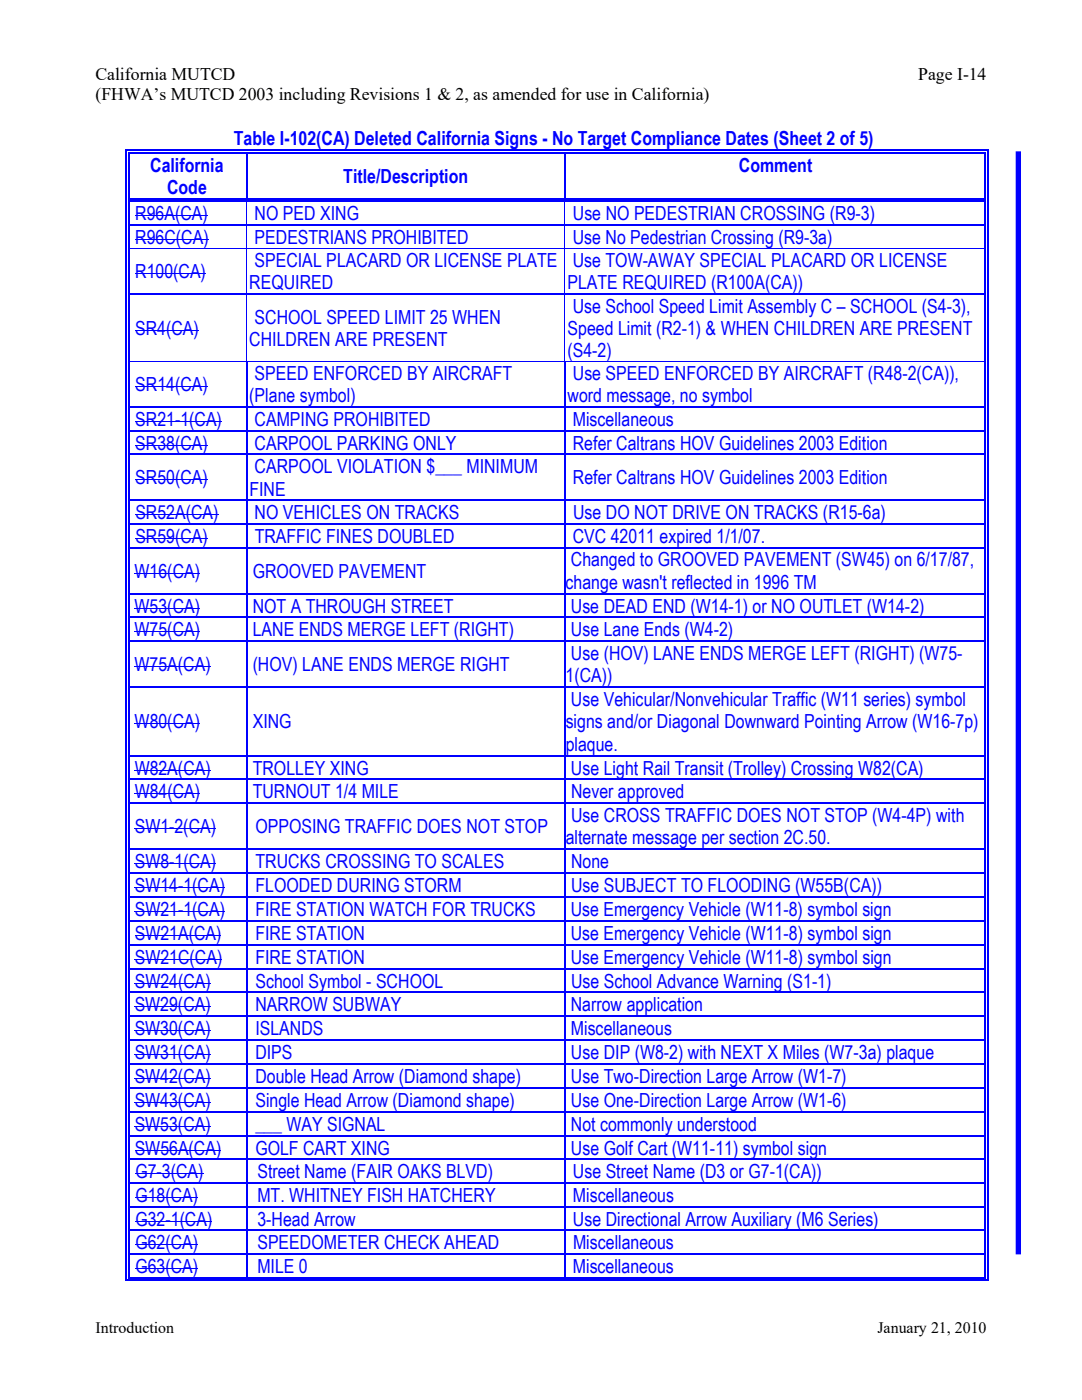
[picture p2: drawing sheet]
<svg xmlns="http://www.w3.org/2000/svg" width="216mm" height="279mm" viewBox="0 0 216 279" stroke-linecap="round" stroke-linejoin="round" font-family="sans-serif">
<defs><g id="words">
<g font-size="3.9" fill="#00f">
<text x="46.7" y="29">Table I-102(CA) Deleted California Signs - No Target Compliance Dates (Sheet 2 of 5)</text>
<text x="30" y="34.3">California</text>
<text x="147.4" y="34.3">Comment</text>
<text x="33.3" y="38.7">Code</text>
<text x="68.5" y="36.5">Title/Description</text>
<text x="27" y="44">R96A(CA)</text>
<text x="50.8" y="44">NO PED XING</text>
<text x="114.3" y="44">Use NO PEDESTRIAN CROSSING (R9-3)</text>
<text x="27" y="48.7">R96C(CA)</text>
<text x="50.8" y="53.2">SPECIAL PLACARD OR LICENSE PLATE</text>
<text x="50.8" y="48.7">PEDESTRIANS PROHIBITED</text>
<text x="114.3" y="48.7">Use No Pedestrian Crossing (R9-3a)</text>
<text x="114.3" y="53.2">Use TOW-AWAY SPECIAL PLACARD OR LICENSE</text>
<text x="27" y="55.4">R100(CA)</text>
<text x="49.7" y="57.7">REQUIRED</text>
<text x="113.2" y="57.7">PLATE REQUIRED (R100A(CA))</text>
<text x="50.8" y="64.6">SCHOOL SPEED LIMIT 25 WHEN</text>
<text x="114.3" y="62.4">Use School Speed Limit Assembly C – SCHOOL (S4-3),</text>
<text x="27" y="66.8">SR4(CA)</text>
<text x="49.7" y="69.1">CHILDREN ARE PRESENT</text>
<text x="113.2" y="66.9">Speed Limit (R2-1) &amp; WHEN CHILDREN ARE PRESENT</text>
<text x="113.2" y="71.3">(S4-2)</text>
<text x="50.8" y="75.8">SPEED ENFORCED BY AIRCRAFT</text>
<text x="114.3" y="75.8">Use SPEED ENFORCED BY AIRCRAFT (R48-2(CA)),</text>
<text x="27" y="78.1">SR14(CA)</text>
<text x="49.7" y="80.3">(Plane symbol)</text>
<text x="113.2" y="80.3">word message, no symbol</text>
<text x="27" y="85">SR21-1(CA)</text>
<text x="27" y="89.7">SR38(CA)</text>
<text x="50.8" y="89.7">CARPOOL PARKING ONLY</text>
<text x="50.8" y="85">CAMPING PROHIBITED</text>
<text x="114.3" y="85">Miscellaneous</text>
<text x="114.3" y="89.7">Refer Caltrans HOV Guidelines 2003 Edition</text>
<text x="50.8" y="94.4">CARPOOL VIOLATION $___ MINIMUM</text>
<text x="27" y="96.7">SR50(CA)</text>
<text x="49.8" y="98.9">FINE</text>
<text x="114.3" y="96.7">Refer Caltrans HOV Guidelines 2003 Edition</text>
<text x="27" y="103.6">SR52A(CA)</text>
<text x="50.8" y="103.6">NO VEHICLES ON TRACKS</text>
<text x="114.4" y="103.6">Use DO NOT DRIVE ON TRACKS (R15-6a)</text>
<text x="27" y="108.3">SR59(CA)</text>
<text x="50.8" y="108.3">TRAFFIC FINES DOUBLED</text>
<text x="113.9" y="113">Changed to GROOVED PAVEMENT (SW45) on 6/17/87,</text>
<text x="114.3" y="108.3">CVC 42011 expired 1/1/07.</text>
<text x="26.9" y="115.3">W16(CA)</text>
<text x="50.4" y="115.3">GROOVED PAVEMENT</text>
<text x="112.9" y="117.5">change wasn't reflected in 1996 TM</text>
<text x="26.9" y="122.3">W53(CA)</text>
<text x="50.4" y="122.3">NOT A THROUGH STREET</text>
<text x="113.9" y="122.3">Use DEAD END (W14-1) or NO OUTLET (W14-2)</text>
<text x="26.9" y="127">W75(CA)</text>
<text x="50.4" y="127">LANE ENDS MERGE LEFT (RIGHT)</text>
<text x="113.9" y="127">Use Lane Ends (W4-2)</text>
<text x="113.9" y="131.8">Use (HOV) LANE ENDS MERGE LEFT (RIGHT) (W75-</text>
<text x="26.9" y="134">W75A(CA)</text>
<text x="50.4" y="134">(HOV) LANE ENDS MERGE RIGHT</text>
<text x="112.9" y="136.2">1(CA))</text>
<text x="113.9" y="140.9">Use Vehicular/Nonvehicular Traffic (W11 series) symbol</text>
<text x="26.9" y="145.4">W80(CA)</text>
<text x="50.4" y="145.4">XING</text>
<text x="112.9" y="145.4">signs and/or Diagonal Downward Pointing Arrow (W16-7p)</text>
<text x="112.9" y="149.8">plaque.</text>
<text x="26.9" y="154.6">W82A(CA)</text>
<text x="50.4" y="154.6">TROLLEY XING</text>
<text x="113.9" y="154.6">Use Light Rail Transit (Trolley) Crossing W82(CA)</text>
<text x="26.9" y="159.3">W84(CA)</text>
<text x="50.4" y="159.3">TURNOUT 1/4 MILE</text>
<text x="113.9" y="159.3">Never approved</text>
<text x="26.9" y="166.3">SW1-2(CA)</text>
<text x="51" y="166.3">OPPOSING TRAFFIC DOES NOT STOP</text>
<text x="113.9" y="164.1">Use CROSS TRAFFIC DOES NOT STOP (W4-4P) with</text>
<text x="26.9" y="173.3">SW8-1(CA)</text>
<text x="51" y="173.3">TRUCKS CROSSING TO SCALES</text>
<text x="112.9" y="168.5">alternate message per section 2C.50.</text>
<text x="113.9" y="173.3">None</text>
<text x="26.9" y="178">SW14-1(CA)</text>
<text x="51" y="178">FLOODED DURING STORM</text>
<text x="113.9" y="178">Use SUBJECT TO FLOODING (W55B(CA))</text>
<text x="26.9" y="182.8">SW21-1(CA)</text>
<text x="51" y="182.8">FIRE STATION WATCH FOR TRUCKS</text>
<text x="113.9" y="182.8">Use Emergency Vehicle (W11-8) symbol sign</text>
<text x="26.9" y="187.6">SW21A(CA)</text>
<text x="51" y="187.6">FIRE STATION</text>
<text x="113.9" y="187.6">Use Emergency Vehicle (W11-8) symbol sign</text>
<text x="26.9" y="192.3">SW21C(CA)</text>
<text x="26.9" y="197.1">SW24(CA)</text>
<text x="51" y="192.3">FIRE STATION</text>
<text x="51" y="197.1">School Symbol - SCHOOL</text>
<text x="113.9" y="192.3">Use Emergency Vehicle (W11-8) symbol sign</text>
<text x="114" y="197.1">Use School Advance Warning (S1-1)</text>
<text x="26.9" y="201.8">SW29(CA)</text>
<text x="51" y="201.8">NARROW SUBWAY</text>
<text x="113.9" y="201.8">Narrow application</text>
<text x="26.9" y="206.6">SW30(CA)</text>
<text x="51" y="206.6">ISLANDS</text>
<text x="113.9" y="206.6">Miscellaneous</text>
<text x="26.9" y="211.4">SW31(CA)</text>
<text x="51" y="211.4">DIPS</text>
<text x="113.9" y="211.4">Use DIP (W8-2) with NEXT X Miles (W7-3a) plaque</text>
<text x="26.9" y="220.9">SW43(CA)</text>
<text x="26.9" y="216.1">SW42(CA)</text>
<text x="51" y="216.1">Double Head Arrow (Diamond shape)</text>
<text x="51" y="220.9">Single Head Arrow (Diamond shape)</text>
<text x="113.9" y="216.1">Use Two-Direction Large Arrow (W1-7)</text>
<text x="113.9" y="220.9">Use One-Direction Large Arrow (W1-6)</text>
<text x="26.9" y="225.7">SW53(CA)</text>
<text x="51" y="225.7">___ WAY SIGNAL</text>
<text x="113.9" y="225.7">Not commonly understood</text>
<text x="26.9" y="230.4">SW56A(CA)</text>
<text x="51" y="230.4">GOLF CART XING</text>
<text x="113.9" y="230.4">Use Golf Cart (W11-11) symbol sign</text>
<text x="27" y="235.2">G7-3(CA)</text>
<text x="27" y="239.9">G18(CA)</text>
<text x="51.4" y="235.2">Street Name (FAIR OAKS BLVD)</text>
<text x="51.4" y="239.9">MT. WHITNEY FISH HATCHERY</text>
<text x="114.3" y="239.9">Miscellaneous</text>
<text x="114.3" y="235.2">Use Street Name (D3 or G7-1(CA))</text>
<text x="27" y="244.6">G32-1(CA)</text>
<text x="51.4" y="244.6">3-Head Arrow</text>
<text x="114.3" y="244.6">Use Directional Arrow Auxiliary (M6 Series)</text>
<text x="27" y="249.3">G62(CA)</text>
<text x="51.4" y="249.3">SPEEDOMETER CHECK AHEAD</text>
<text x="114.3" y="249.3">Miscellaneous</text>
<text x="27" y="254">G63(CA)</text>
<text x="51.4" y="254">MILE 0</text>
<text x="114.3" y="254">Miscellaneous</text>
</g>
<g font-size="3.5">
<text x="19" y="15.9">California MUTCD</text>
<text x="183.2" y="15.9">Page I-14</text>
<text x="19" y="20">(FHWA’s MUTCD 2003 including Revisions 1 &amp; 2, as amended for use in California)</text>
</g>
<g font-size="3.2">
<text x="19" y="265.9">Introduction</text>
<text x="175.1" y="265.9">January 21, 2010</text>
</g>
</g></defs>
<g fill="#00f">
<path d="M25 29.8h.3v.8h-.3z"/>
<path d="M25 29.8h.8v.3h-.8z"/>
<path d="M25.5 30.4h.3v.2h-.3z"/>
</g>
<path d="M25.8 30h23.3M25.8 30.5h23.3" fill="none" stroke="#00f" stroke-width=".25"/>
<g fill="#00f">
<path d="M49.1 30.6h.2z"/>
<path d="M49.1 29.8h.7v.3h-.7z"/>
<path d="M49.1 30.4h.7v.2h-.7z"/>
</g>
<path d="M49.8 30h62.8M49.8 30.5h62.8" fill="none" stroke="#00f" stroke-width=".25"/>
<g fill="#00f">
<path d="M112.6 30.6h.2z"/>
<path d="M112.6 29.8h.7v.3h-.7z"/>
<path d="M112.6 30.4h.7v.2h-.7z"/>
</g>
<path d="M113.3 30h83.2M113.3 30.5h83.2" fill="none" stroke="#00f" stroke-width=".25"/>
<g fill="#00f">
<path d="M197 29.8h.2v.8h-.2z"/>
<path d="M196.5 29.8h.7v.3h-.7z"/>
<path d="M196.5 30.4h.2v.2h-.2z"/>
</g>
<path d="M25.1 30.6v9M25.7 30.6v9M49.2 30.6v9M112.7 30.6v9M196.6 30.6v9M197.1 30.6v9" fill="none" stroke="#00f" stroke-width=".25"/>
<path d="M27 43.1h14.5" fill="none" stroke="#00f" stroke-width=".2"/>
<g fill="#00f">
<path d="M25.5 40.3l.3 .1z"/>
<path d="M25 39.6h.3v.8h-.3z"/>
<path d="M25.5 39.6h.3v.2h-.3z"/>
<path d="M25.5 40.1h.3v.2h-.3z"/>
</g>
<path d="M25.8 39.7h23.3M25.8 40.2h23.3" fill="none" stroke="#00f" stroke-width=".25"/>
<g fill="#00f">
<path d="M49.1 39.6h.7v.2h-.7z"/>
<path d="M49.1 40.1h.7v.2h-.7z"/>
<path d="M49.3 39.6h.8v.2h-.8z"/>
<path d="M49.3 40.1h.8v.2h-.8z"/>
</g>
<path d="M50.1 39.7h62.5M50.1 40.2h62.5" fill="none" stroke="#00f" stroke-width=".25"/>
<g fill="#00f">
<path d="M112.6 39.6h.7v.2h-.7z"/>
<path d="M112.6 40.1h.7v.2h-.7z"/>
<path d="M112.8 39.6h.8v.2h-.8z"/>
<path d="M112.8 40.1h.8v.2h-.8z"/>
</g>
<path d="M113.6 39.7h82.9M113.6 40.2h82.9" fill="none" stroke="#00f" stroke-width=".25"/>
<g fill="#00f">
<path d="M197 40.3l.2 .1z"/>
<path d="M196.5 40.3l.2 .1z"/>
<path d="M196.5 39.6h.2v.2h-.2z"/>
<path d="M196.5 40.1h.2v.2h-.2z"/>
<path d="M197 39.6h.2v.7h-.2z"/>
</g>
<path d="M25.1 40.4v4.4M25.7 40.4v4.4M196.6 40.4v4.4M197.1 40.4v4.4" fill="none" stroke="#00f" stroke-width=".25"/>
<path d="M27 47.8h14.6M49.2 40.4v4.4M112.7 40.4v4.4" fill="none" stroke="#00f" stroke-width=".2"/>
<g fill="#00f">
<path d="M25.5 44.8h.3v.3h-.3z"/>
<path d="M25 44.8h.3v.3h-.3z"/>
</g>
<path d="M25.8 44.9h23.4" fill="none" stroke="#00f" stroke-width=".25"/>
<path d="M49.2 44.9h63.5" fill="none" stroke="#00f" stroke-width=".25"/>
<path d="M112.7 44.8h.2v.2h-.2z" fill="#00f"/>
<path d="M112.9 44.9h83.6" fill="none" stroke="#00f" stroke-width=".25"/>
<g fill="#00f">
<path d="M197 44.8h.2v.3h-.2z"/>
<path d="M196.5 44.8h.2v.3h-.2z"/>
</g>
<path d="M25.1 45.1v4.4M25.7 45.1v4.4M196.6 45.1v4.4M197.1 45.1v4.4" fill="none" stroke="#00f" stroke-width=".25"/>
<path d="M27 54.5h14.1M49.2 45.1v4.4M112.7 45.1v4.4" fill="none" stroke="#00f" stroke-width=".2"/>
<g fill="#00f">
<path d="M25.5 49.5l.3 .1z"/>
<path d="M25 49.5l.3 .1z"/>
</g>
<path d="M25.8 49.6h170.7" fill="none" stroke="#00f" stroke-width=".2"/>
<g fill="#00f">
<path d="M197 49.5l.2 .1z"/>
<path d="M196.5 49.5l.2 .1z"/>
</g>
<path d="M25.1 49.6v8.9M25.7 49.6v8.9M196.6 49.6v8.9M197.1 49.6v8.9" fill="none" stroke="#00f" stroke-width=".25"/>
<path d="M49.2 49.6v8.9M112.7 49.6v8.9M27 65.9h12.7" fill="none" stroke="#00f" stroke-width=".2"/>
<g fill="#00f">
<path d="M25.5 58.5h.3v.3h-.3z"/>
<path d="M25 58.5h.3v.3h-.3z"/>
</g>
<path d="M25.8 58.6h23.4" fill="none" stroke="#00f" stroke-width=".25"/>
<path d="M49.2 58.6h63.5" fill="none" stroke="#00f" stroke-width=".25"/>
<path d="M112.7 58.5h.2v.3h-.2z" fill="#00f"/>
<path d="M112.9 58.6h83.6" fill="none" stroke="#00f" stroke-width=".25"/>
<g fill="#00f">
<path d="M197 58.5h.2v.3h-.2z"/>
<path d="M196.5 58.5h.2v.3h-.2z"/>
</g>
<path d="M25.1 58.8v13.3M25.7 58.8v13.3M196.6 58.8v13.3M197.1 58.8v13.3" fill="none" stroke="#00f" stroke-width=".25"/>
<path d="M49.2 58.8v13.3M112.7 58.8v13.3M27 77.2h14.5" fill="none" stroke="#00f" stroke-width=".2"/>
<g fill="#00f">
<path d="M25.5 72.1l.3 .1z"/>
<path d="M25 72.1l.3 .1z"/>
</g>
<path d="M25.8 72.2h170.7" fill="none" stroke="#00f" stroke-width=".2"/>
<g fill="#00f">
<path d="M197 72.1l.2 .1z"/>
<path d="M196.5 72.1l.2 .1z"/>
</g>
<path d="M25.1 72.2v8.9M25.7 72.2v8.9M49.2 72.2v8.9M112.7 72.2v8.9M196.6 72.2v8.9M197.1 72.2v8.9" fill="none" stroke="#00f" stroke-width=".25"/>
<path d="M27 84.1h7.9" fill="none" stroke="#00f" stroke-width=".2"/>
<path d="M34.9 84h1.1v.2h-1.1z" fill="#00f"/>
<path d="M36 84.1h8.3" fill="none" stroke="#00f" stroke-width=".2"/>
<g fill="#00f">
<path d="M25.5 81.1h.3v.3h-.3z"/>
<path d="M25 81.1h.3v.3h-.3z"/>
</g>
<path d="M25.8 81.3h23.3" fill="none" stroke="#00f" stroke-width=".25"/>
<path d="M49.1 81.1h.2v.3h-.2z" fill="#00f"/>
<path d="M49.3 81.3h63.3" fill="none" stroke="#00f" stroke-width=".25"/>
<path d="M112.6 81.1h.2v.3h-.2z" fill="#00f"/>
<path d="M112.8 81.3h83.7" fill="none" stroke="#00f" stroke-width=".25"/>
<g fill="#00f">
<path d="M197 81.1h.2v.3h-.2z"/>
<path d="M196.5 81.1h.2v.3h-.2z"/>
</g>
<path d="M25.1 81.4v4.5M25.7 81.4v4.5M49.2 81.4v4.5M112.7 81.4v4.5M196.6 81.4v4.5M197.1 81.4v4.5" fill="none" stroke="#00f" stroke-width=".25"/>
<path d="M27 88.8h14.5" fill="none" stroke="#00f" stroke-width=".2"/>
<g fill="#00f">
<path d="M25.5 85.9h.3v.2h-.3z"/>
<path d="M25 85.9h.3v.2h-.3z"/>
</g>
<path d="M25.8 86h23.3" fill="none" stroke="#00f" stroke-width=".25"/>
<path d="M49.1 85.9h.2v.2h-.2z" fill="#00f"/>
<path d="M49.3 86h63.3" fill="none" stroke="#00f" stroke-width=".25"/>
<path d="M112.6 85.9h.2v.2h-.2z" fill="#00f"/>
<path d="M112.8 86h83.7" fill="none" stroke="#00f" stroke-width=".25"/>
<g fill="#00f">
<path d="M197 85.9h.2v.2h-.2z"/>
<path d="M196.5 85.9h.2v.2h-.2z"/>
</g>
<path d="M25.1 86.1v4.5M25.7 86.1v4.5M49.2 86.1v4.5M112.7 86.1v4.5M196.6 86.1v4.5M197.1 86.1v4.5" fill="none" stroke="#00f" stroke-width=".25"/>
<path d="M27 95.8h14.5" fill="none" stroke="#00f" stroke-width=".2"/>
<g fill="#00f">
<path d="M25.5 90.6h.3v.2h-.3z"/>
<path d="M25 90.6h.3v.2h-.3z"/>
</g>
<path d="M25.8 90.7h23.3" fill="none" stroke="#00f" stroke-width=".25"/>
<path d="M49.1 90.6h.2v.2h-.2z" fill="#00f"/>
<path d="M49.3 90.7h63.3" fill="none" stroke="#00f" stroke-width=".25"/>
<path d="M112.6 90.6h.2v.2h-.2z" fill="#00f"/>
<path d="M112.8 90.7h83.7" fill="none" stroke="#00f" stroke-width=".25"/>
<g fill="#00f">
<path d="M197 90.6h.2v.2h-.2z"/>
<path d="M196.5 90.6h.2v.2h-.2z"/>
</g>
<path d="M25.1 90.8v8.9M25.7 90.8v8.9M49.2 90.8v8.9M112.7 90.8v8.9M196.6 90.8v8.9M197.1 90.8v8.9" fill="none" stroke="#00f" stroke-width=".25"/>
<path d="M27 102.7h16.6" fill="none" stroke="#00f" stroke-width=".2"/>
<g fill="#00f">
<path d="M25.5 99.7h.3v.3h-.3z"/>
<path d="M25 99.7h.3v.3h-.3z"/>
</g>
<path d="M25.8 99.9h23.3" fill="none" stroke="#00f" stroke-width=".25"/>
<path d="M49.1 99.7h.2v.3h-.2z" fill="#00f"/>
<path d="M49.3 99.9h63.3" fill="none" stroke="#00f" stroke-width=".25"/>
<path d="M112.6 99.7h.2v.3h-.2z" fill="#00f"/>
<path d="M112.8 99.9h83.7" fill="none" stroke="#00f" stroke-width=".25"/>
<g fill="#00f">
<path d="M197 99.7h.2v.3h-.2z"/>
<path d="M196.5 99.7h.2v.3h-.2z"/>
</g>
<path d="M25.1 100v4.5M25.7 100v4.5M49.2 100v4.5M112.7 100v4.5M196.6 100v4.5M197.1 100v4.5" fill="none" stroke="#00f" stroke-width=".25"/>
<path d="M27 107.5h14.5" fill="none" stroke="#00f" stroke-width=".2"/>
<g fill="#00f">
<path d="M25.5 104.5h.3v.2h-.3z"/>
<path d="M25 104.5h.3v.2h-.3z"/>
</g>
<path d="M25.8 104.6h23.3" fill="none" stroke="#00f" stroke-width=".25"/>
<path d="M49.1 104.5h.2v.2h-.2z" fill="#00f"/>
<path d="M49.3 104.6h63.3" fill="none" stroke="#00f" stroke-width=".25"/>
<path d="M112.6 104.5h.2v.2h-.2z" fill="#00f"/>
<path d="M112.8 104.6h83.7" fill="none" stroke="#00f" stroke-width=".25"/>
<g fill="#00f">
<path d="M197 104.5h.2v.2h-.2z"/>
<path d="M196.5 104.5h.2v.2h-.2z"/>
</g>
<path d="M25.1 104.7v4.5M25.7 104.7v4.5M49.2 104.7v4.5M112.7 104.7v4.5M196.6 104.7v4.5M197.1 104.7v4.5" fill="none" stroke="#00f" stroke-width=".25"/>
<path d="M26.8 114.4h13.1" fill="none" stroke="#00f" stroke-width=".2"/>
<g fill="#00f">
<path d="M25.5 109.2h.3v.2h-.3z"/>
<path d="M25 109.2h.3v.2h-.3z"/>
</g>
<path d="M25.8 109.3h23.3" fill="none" stroke="#00f" stroke-width=".25"/>
<path d="M49.1 109.2h.2v.2h-.2z" fill="#00f"/>
<path d="M49.3 109.3h63.3" fill="none" stroke="#00f" stroke-width=".25"/>
<path d="M112.6 109.2h.2v.2h-.2z" fill="#00f"/>
<path d="M112.8 109.3h83.7" fill="none" stroke="#00f" stroke-width=".25"/>
<g fill="#00f">
<path d="M197 109.2h.2v.2h-.2z"/>
<path d="M196.5 109.2h.2v.2h-.2z"/>
</g>
<path d="M25.1 109.4v8.9M25.7 109.4v8.9M49.2 109.4v8.9M112.7 109.4v8.9M196.6 109.4v8.9M197.1 109.4v8.9" fill="none" stroke="#00f" stroke-width=".25"/>
<path d="M26.8 121.4h13.1" fill="none" stroke="#00f" stroke-width=".2"/>
<g fill="#00f">
<path d="M25.5 118.3h.3v.3h-.3z"/>
<path d="M25 118.3h.3v.3h-.3z"/>
</g>
<path d="M25.8 118.5h23.3" fill="none" stroke="#00f" stroke-width=".25"/>
<path d="M49.1 118.3h.2v.3h-.2z" fill="#00f"/>
<path d="M49.3 118.5h63.3" fill="none" stroke="#00f" stroke-width=".25"/>
<path d="M112.6 118.3h.2v.3h-.2z" fill="#00f"/>
<path d="M112.8 118.5h83.7" fill="none" stroke="#00f" stroke-width=".25"/>
<g fill="#00f">
<path d="M197 118.3h.2v.3h-.2z"/>
<path d="M196.5 118.3h.2v.3h-.2z"/>
</g>
<path d="M25.1 118.6v4.5M25.7 118.6v4.5M49.2 118.6v4.5M112.7 118.6v4.5M196.6 118.6v4.5M197.1 118.6v4.5" fill="none" stroke="#00f" stroke-width=".25"/>
<path d="M26.8 126.1h13.1" fill="none" stroke="#00f" stroke-width=".2"/>
<g fill="#00f">
<path d="M25.5 123.1h.3v.3h-.3z"/>
<path d="M25 123.1h.3v.3h-.3z"/>
</g>
<path d="M25.8 123.2h23.3" fill="none" stroke="#00f" stroke-width=".25"/>
<path d="M49.1 123.1h.2v.3h-.2z" fill="#00f"/>
<path d="M49.3 123.2h63.3" fill="none" stroke="#00f" stroke-width=".25"/>
<path d="M112.6 123.1h.2v.3h-.2z" fill="#00f"/>
<path d="M112.8 123.2h83.7" fill="none" stroke="#00f" stroke-width=".25"/>
<g fill="#00f">
<path d="M197 123.1h.2v.3h-.2z"/>
<path d="M196.5 123.1h.2v.3h-.2z"/>
</g>
<path d="M25.1 123.4v4.5M25.7 123.4v4.5M49.2 123.4v4.5M112.7 123.4v4.5M196.6 123.4v4.5M197.1 123.4v4.5" fill="none" stroke="#00f" stroke-width=".25"/>
<path d="M26.8 133.1h15.2" fill="none" stroke="#00f" stroke-width=".2"/>
<g fill="#00f">
<path d="M25.5 127.9h.3v.2h-.3z"/>
<path d="M25 127.9h.3v.2h-.3z"/>
</g>
<path d="M25.8 128h23.3" fill="none" stroke="#00f" stroke-width=".25"/>
<path d="M49.1 127.9h.2v.2h-.2z" fill="#00f"/>
<path d="M49.3 128h63.3" fill="none" stroke="#00f" stroke-width=".25"/>
<path d="M112.6 127.9h.2v.2h-.2z" fill="#00f"/>
<path d="M112.8 128h83.7" fill="none" stroke="#00f" stroke-width=".25"/>
<g fill="#00f">
<path d="M197 127.9h.2v.2h-.2z"/>
<path d="M196.5 127.9h.2v.2h-.2z"/>
</g>
<path d="M25.1 128.1v8.9M25.7 128.1v8.9M49.2 128.1v8.9M112.7 128.1v8.9M196.6 128.1v8.9M197.1 128.1v8.9" fill="none" stroke="#00f" stroke-width=".25"/>
<path d="M26.8 144.5h13.1" fill="none" stroke="#00f" stroke-width=".2"/>
<g fill="#00f">
<path d="M25.5 137h.3v.3h-.3z"/>
<path d="M25 137h.3v.3h-.3z"/>
</g>
<path d="M25.8 137.2h23.3" fill="none" stroke="#00f" stroke-width=".25"/>
<path d="M49.1 137h.2v.3h-.2z" fill="#00f"/>
<path d="M49.3 137.2h63.3" fill="none" stroke="#00f" stroke-width=".25"/>
<path d="M112.6 137h.2v.3h-.2z" fill="#00f"/>
<path d="M112.8 137.2h83.7" fill="none" stroke="#00f" stroke-width=".25"/>
<g fill="#00f">
<path d="M197 137h.2v.3h-.2z"/>
<path d="M196.5 137h.2v.3h-.2z"/>
</g>
<path d="M25.1 137.3v13.4M25.7 137.3v13.4M49.2 137.3v13.4M112.7 137.3v13.4M196.6 137.3v13.4M197.1 137.3v13.4" fill="none" stroke="#00f" stroke-width=".25"/>
<path d="M26.8 153.7h15.2" fill="none" stroke="#00f" stroke-width=".2"/>
<g fill="#00f">
<path d="M25.5 150.7h.3v.2h-.3z"/>
<path d="M25 150.7h.3v.2h-.3z"/>
</g>
<path d="M25.8 150.8h23.3" fill="none" stroke="#00f" stroke-width=".25"/>
<path d="M49.1 150.7h.2v.2h-.2z" fill="#00f"/>
<path d="M49.3 150.8h63.3" fill="none" stroke="#00f" stroke-width=".25"/>
<path d="M112.6 150.7h.2v.2h-.2z" fill="#00f"/>
<path d="M112.8 150.8h83.7" fill="none" stroke="#00f" stroke-width=".25"/>
<g fill="#00f">
<path d="M197 150.7h.2v.2h-.2z"/>
<path d="M196.5 150.7h.2v.2h-.2z"/>
</g>
<path d="M25.1 150.9v4.5M25.7 150.9v4.5M49.2 150.9v4.5M112.7 150.9v4.5M196.6 150.9v4.5M197.1 150.9v4.5" fill="none" stroke="#00f" stroke-width=".25"/>
<path d="M26.8 158.4h13.1" fill="none" stroke="#00f" stroke-width=".2"/>
<g fill="#00f">
<path d="M25.5 155.4h.3v.3h-.3z"/>
<path d="M25 155.4h.3v.3h-.3z"/>
</g>
<path d="M25.8 155.6h23.3" fill="none" stroke="#00f" stroke-width=".25"/>
<path d="M49.1 155.4h.2v.3h-.2z" fill="#00f"/>
<path d="M49.3 155.6h63.3" fill="none" stroke="#00f" stroke-width=".25"/>
<path d="M112.6 155.4h.2v.3h-.2z" fill="#00f"/>
<path d="M112.8 155.6h83.7" fill="none" stroke="#00f" stroke-width=".25"/>
<g fill="#00f">
<path d="M197 155.4h.2v.3h-.2z"/>
<path d="M196.5 155.4h.2v.3h-.2z"/>
</g>
<path d="M25.1 155.7v4.5M25.7 155.7v4.5M49.2 155.7v4.5M112.7 155.7v4.5M196.6 155.7v4.5M197.1 155.7v4.5" fill="none" stroke="#00f" stroke-width=".25"/>
<path d="M26.8 165.4h6.9" fill="none" stroke="#00f" stroke-width=".2"/>
<g fill="#00f">
<path d="M33.7 165.3h1.1v.2h-1.1z"/>
<path d="M34.8 165.3h1.7v.2h-1.7z"/>
</g>
<path d="M36.5 165.4h6.6" fill="none" stroke="#00f" stroke-width=".2"/>
<g fill="#00f">
<path d="M25.5 160.2h.3v.3h-.3z"/>
<path d="M25 160.2h.3v.3h-.3z"/>
</g>
<path d="M25.8 160.3h23.3" fill="none" stroke="#00f" stroke-width=".25"/>
<path d="M49.1 160.2h.2v.3h-.2z" fill="#00f"/>
<path d="M49.3 160.3h63.3" fill="none" stroke="#00f" stroke-width=".25"/>
<path d="M112.6 160.2h.2v.3h-.2z" fill="#00f"/>
<path d="M112.8 160.3h83.7" fill="none" stroke="#00f" stroke-width=".25"/>
<g fill="#00f">
<path d="M197 160.2h.2v.3h-.2z"/>
<path d="M196.5 160.2h.2v.3h-.2z"/>
</g>
<path d="M25.1 160.5v8.9M25.7 160.5v8.9M49.2 160.5v8.9M112.7 160.5v8.9M196.6 160.5v8.9M197.1 160.5v8.9" fill="none" stroke="#00f" stroke-width=".25"/>
<path d="M26.8 172.4h6.9" fill="none" stroke="#00f" stroke-width=".2"/>
<g fill="#00f">
<path d="M33.7 172.3h1.1v.2h-1.1z"/>
<path d="M34.8 172.3h1.7v.2h-1.7z"/>
</g>
<path d="M36.5 172.4h6.6" fill="none" stroke="#00f" stroke-width=".2"/>
<g fill="#00f">
<path d="M25.5 169.4h.3v.2h-.3z"/>
<path d="M25 169.4h.3v.2h-.3z"/>
</g>
<path d="M25.8 169.5h23.3" fill="none" stroke="#00f" stroke-width=".25"/>
<path d="M49.1 169.4h.2v.2h-.2z" fill="#00f"/>
<path d="M49.3 169.5h63.3" fill="none" stroke="#00f" stroke-width=".25"/>
<path d="M112.6 169.4h.2v.2h-.2z" fill="#00f"/>
<path d="M112.8 169.5h83.7" fill="none" stroke="#00f" stroke-width=".25"/>
<g fill="#00f">
<path d="M197 169.4h.2v.2h-.2z"/>
<path d="M196.5 169.4h.2v.2h-.2z"/>
</g>
<path d="M25.1 169.6v4.5M25.7 169.6v4.5M49.2 169.6v4.5M112.7 169.6v4.5M196.6 169.6v4.5M197.1 169.6v4.5" fill="none" stroke="#00f" stroke-width=".25"/>
<path d="M26.8 177.1h8.7" fill="none" stroke="#00f" stroke-width=".2"/>
<g fill="#00f">
<path d="M35.5 177h1.1v.2h-1.1z"/>
<path d="M36.6 177h1.7v.2h-1.7z"/>
</g>
<path d="M38.3 177.1h6.6" fill="none" stroke="#00f" stroke-width=".2"/>
<g fill="#00f">
<path d="M25.5 174.1h.3v.3h-.3z"/>
<path d="M25 174.1h.3v.3h-.3z"/>
</g>
<path d="M25.8 174.2h23.3" fill="none" stroke="#00f" stroke-width=".25"/>
<path d="M49.1 174.1h.2v.3h-.2z" fill="#00f"/>
<path d="M49.3 174.2h63.3" fill="none" stroke="#00f" stroke-width=".25"/>
<path d="M112.6 174.1h.2v.3h-.2z" fill="#00f"/>
<path d="M112.8 174.2h83.7" fill="none" stroke="#00f" stroke-width=".25"/>
<g fill="#00f">
<path d="M197 174.1h.2v.3h-.2z"/>
<path d="M196.5 174.1h.2v.3h-.2z"/>
</g>
<path d="M25.1 174.4v4.5M25.7 174.4v4.5M49.2 174.4v4.5M112.7 174.4v4.5M196.6 174.4v4.5M197.1 174.4v4.5" fill="none" stroke="#00f" stroke-width=".25"/>
<path d="M26.8 181.9h8.7" fill="none" stroke="#00f" stroke-width=".2"/>
<g fill="#00f">
<path d="M35.5 181.8h1.1v.2h-1.1z"/>
<path d="M36.6 181.8h1.7v.2h-1.7z"/>
</g>
<path d="M38.3 181.9h6.6" fill="none" stroke="#00f" stroke-width=".2"/>
<g fill="#00f">
<path d="M25.5 178.9h.3v.3h-.3z"/>
<path d="M25 178.9h.3v.3h-.3z"/>
</g>
<path d="M25.8 179h23.3" fill="none" stroke="#00f" stroke-width=".25"/>
<path d="M49.1 178.9h.2v.3h-.2z" fill="#00f"/>
<path d="M49.3 179h63.3" fill="none" stroke="#00f" stroke-width=".25"/>
<path d="M112.6 178.9h.2v.3h-.2z" fill="#00f"/>
<path d="M112.8 179h83.7" fill="none" stroke="#00f" stroke-width=".25"/>
<g fill="#00f">
<path d="M197 178.9h.2v.3h-.2z"/>
<path d="M196.5 178.9h.2v.3h-.2z"/>
</g>
<path d="M25.1 179.2v4.4M25.7 179.2v4.4M49.2 179.2v4.4M112.7 179.2v4.4M196.6 179.2v4.4M197.1 179.2v4.4" fill="none" stroke="#00f" stroke-width=".25"/>
<path d="M26.8 186.7h17.3" fill="none" stroke="#00f" stroke-width=".2"/>
<g fill="#00f">
<path d="M25.5 183.6h.3v.3h-.3z"/>
<path d="M25 183.6h.3v.3h-.3z"/>
</g>
<path d="M25.8 183.8h23.3" fill="none" stroke="#00f" stroke-width=".25"/>
<path d="M49.1 183.6h.2v.3h-.2z" fill="#00f"/>
<path d="M49.3 183.8h63.3" fill="none" stroke="#00f" stroke-width=".25"/>
<path d="M112.6 183.6h.2v.3h-.2z" fill="#00f"/>
<path d="M112.8 183.8h83.7" fill="none" stroke="#00f" stroke-width=".25"/>
<g fill="#00f">
<path d="M197 183.6h.2v.3h-.2z"/>
<path d="M196.5 183.6h.2v.3h-.2z"/>
</g>
<path d="M25.1 183.9v4.5M25.7 183.9v4.5M49.2 183.9v4.5M112.7 183.9v4.5M196.6 183.9v4.5M197.1 183.9v4.5" fill="none" stroke="#00f" stroke-width=".25"/>
<path d="M26.8 191.4h17.5" fill="none" stroke="#00f" stroke-width=".2"/>
<g fill="#00f">
<path d="M25.5 188.4h.3v.3h-.3z"/>
<path d="M25 188.4h.3v.3h-.3z"/>
</g>
<path d="M25.8 188.5h23.3" fill="none" stroke="#00f" stroke-width=".25"/>
<path d="M49.1 188.4h.2v.3h-.2z" fill="#00f"/>
<path d="M49.3 188.5h63.3" fill="none" stroke="#00f" stroke-width=".25"/>
<path d="M112.6 188.4h.2v.3h-.2z" fill="#00f"/>
<path d="M112.8 188.5h83.7" fill="none" stroke="#00f" stroke-width=".25"/>
<g fill="#00f">
<path d="M197 188.4h.2v.3h-.2z"/>
<path d="M196.5 188.4h.2v.3h-.2z"/>
</g>
<path d="M25.1 188.7v4.5M25.7 188.7v4.5M49.2 188.7v4.5M112.7 188.7v4.5M196.6 188.7v4.5M197.1 188.7v4.5" fill="none" stroke="#00f" stroke-width=".25"/>
<path d="M26.8 196.2h15.2" fill="none" stroke="#00f" stroke-width=".2"/>
<g fill="#00f">
<path d="M25.5 193.2h.3v.2h-.3z"/>
<path d="M25 193.2h.3v.2h-.3z"/>
</g>
<path d="M25.8 193.3h23.3" fill="none" stroke="#00f" stroke-width=".25"/>
<path d="M49.1 193.2h.2v.2h-.2z" fill="#00f"/>
<path d="M49.3 193.3h63.3" fill="none" stroke="#00f" stroke-width=".25"/>
<path d="M112.6 193.2h.2v.2h-.2z" fill="#00f"/>
<path d="M112.8 193.3h83.7" fill="none" stroke="#00f" stroke-width=".25"/>
<g fill="#00f">
<path d="M197 193.2h.2v.2h-.2z"/>
<path d="M196.5 193.2h.2v.2h-.2z"/>
</g>
<path d="M25.1 193.4v4.5M25.7 193.4v4.5M49.2 193.4v4.5M112.7 193.4v4.5M196.6 193.4v4.5M197.1 193.4v4.5" fill="none" stroke="#00f" stroke-width=".25"/>
<path d="M26.8 200.9h15.2" fill="none" stroke="#00f" stroke-width=".2"/>
<g fill="#00f">
<path d="M25.5 197.9h.3v.3h-.3z"/>
<path d="M25 197.9h.3v.3h-.3z"/>
</g>
<path d="M25.8 198.1h23.3" fill="none" stroke="#00f" stroke-width=".25"/>
<path d="M49.1 197.9h.2v.3h-.2z" fill="#00f"/>
<path d="M49.3 198.1h63.3" fill="none" stroke="#00f" stroke-width=".25"/>
<path d="M112.6 197.9h.2v.3h-.2z" fill="#00f"/>
<path d="M112.8 198.1h83.7" fill="none" stroke="#00f" stroke-width=".25"/>
<g fill="#00f">
<path d="M197 197.9h.2v.3h-.2z"/>
<path d="M196.5 197.9h.2v.3h-.2z"/>
</g>
<path d="M25.1 198.2v4.5M25.7 198.2v4.5M49.2 198.2v4.5M112.7 198.2v4.5M196.6 198.2v4.5M197.1 198.2v4.5" fill="none" stroke="#00f" stroke-width=".25"/>
<path d="M26.8 205.7h15.2" fill="none" stroke="#00f" stroke-width=".2"/>
<g fill="#00f">
<path d="M25.5 202.7h.3v.3h-.3z"/>
<path d="M25 202.7h.3v.3h-.3z"/>
</g>
<path d="M25.8 202.8h23.3" fill="none" stroke="#00f" stroke-width=".25"/>
<path d="M49.1 202.7h.2v.3h-.2z" fill="#00f"/>
<path d="M49.3 202.8h63.3" fill="none" stroke="#00f" stroke-width=".25"/>
<path d="M112.6 202.7h.2v.3h-.2z" fill="#00f"/>
<path d="M112.8 202.8h83.7" fill="none" stroke="#00f" stroke-width=".25"/>
<g fill="#00f">
<path d="M197 202.7h.2v.3h-.2z"/>
<path d="M196.5 202.7h.2v.3h-.2z"/>
</g>
<path d="M25.1 203v4.5M25.7 203v4.5M49.2 203v4.5M112.7 203v4.5M196.6 203v4.5M197.1 203v4.5" fill="none" stroke="#00f" stroke-width=".25"/>
<path d="M26.8 210.5h15.2" fill="none" stroke="#00f" stroke-width=".2"/>
<g fill="#00f">
<path d="M25.5 207.5h.3v.2h-.3z"/>
<path d="M25 207.5h.3v.2h-.3z"/>
</g>
<path d="M25.8 207.6h23.3" fill="none" stroke="#00f" stroke-width=".25"/>
<path d="M49.1 207.5h.2v.2h-.2z" fill="#00f"/>
<path d="M49.3 207.6h63.3" fill="none" stroke="#00f" stroke-width=".25"/>
<path d="M112.6 207.5h.2v.2h-.2z" fill="#00f"/>
<path d="M112.8 207.6h83.7" fill="none" stroke="#00f" stroke-width=".25"/>
<g fill="#00f">
<path d="M197 207.5h.2v.2h-.2z"/>
<path d="M196.5 207.5h.2v.2h-.2z"/>
</g>
<path d="M25.1 207.7v4.5M25.7 207.7v4.5M49.2 207.7v4.5M112.7 207.7v4.5M196.6 207.7v4.5M197.1 207.7v4.5" fill="none" stroke="#00f" stroke-width=".25"/>
<path d="M26.8 215.2h15.2" fill="none" stroke="#00f" stroke-width=".2"/>
<g fill="#00f">
<path d="M25.5 212.2h.3v.3h-.3z"/>
<path d="M25 212.2h.3v.3h-.3z"/>
</g>
<path d="M25.8 212.3h23.3" fill="none" stroke="#00f" stroke-width=".25"/>
<path d="M49.1 212.2h.2v.3h-.2z" fill="#00f"/>
<path d="M49.3 212.3h63.3" fill="none" stroke="#00f" stroke-width=".25"/>
<path d="M112.6 212.2h.2v.3h-.2z" fill="#00f"/>
<path d="M112.8 212.3h83.7" fill="none" stroke="#00f" stroke-width=".25"/>
<g fill="#00f">
<path d="M197 212.2h.2v.3h-.2z"/>
<path d="M196.5 212.2h.2v.3h-.2z"/>
</g>
<path d="M25.1 212.5v4.5M25.7 212.5v4.5M49.2 212.5v4.5M112.7 212.5v4.5M196.6 212.5v4.5M197.1 212.5v4.5" fill="none" stroke="#00f" stroke-width=".25"/>
<path d="M26.8 220h15.2" fill="none" stroke="#00f" stroke-width=".2"/>
<g fill="#00f">
<path d="M25.5 217h.3v.3h-.3z"/>
<path d="M25 217h.3v.3h-.3z"/>
</g>
<path d="M25.8 217.1h23.3" fill="none" stroke="#00f" stroke-width=".25"/>
<path d="M49.1 217h.2v.3h-.2z" fill="#00f"/>
<path d="M49.3 217.1h63.3" fill="none" stroke="#00f" stroke-width=".25"/>
<path d="M112.6 217h.2v.3h-.2z" fill="#00f"/>
<path d="M112.8 217.1h83.7" fill="none" stroke="#00f" stroke-width=".25"/>
<g fill="#00f">
<path d="M197 217h.2v.3h-.2z"/>
<path d="M196.5 217h.2v.3h-.2z"/>
</g>
<path d="M25.1 217.3v4.4M25.7 217.3v4.4M49.2 217.3v4.4M112.7 217.3v4.4M196.6 217.3v4.4M197.1 217.3v4.4" fill="none" stroke="#00f" stroke-width=".25"/>
<path d="M26.8 224.8h15.2" fill="none" stroke="#00f" stroke-width=".2"/>
<g fill="#00f">
<path d="M25.5 221.7h.3v.3h-.3z"/>
<path d="M25 221.7h.3v.3h-.3z"/>
</g>
<path d="M25.8 221.9h23.3" fill="none" stroke="#00f" stroke-width=".25"/>
<path d="M49.1 221.7h.2v.3h-.2z" fill="#00f"/>
<path d="M49.3 221.9h63.3" fill="none" stroke="#00f" stroke-width=".25"/>
<path d="M112.6 221.7h.2v.3h-.2z" fill="#00f"/>
<path d="M112.8 221.9h83.7" fill="none" stroke="#00f" stroke-width=".25"/>
<g fill="#00f">
<path d="M197 221.7h.2v.3h-.2z"/>
<path d="M196.5 221.7h.2v.3h-.2z"/>
</g>
<path d="M25.1 222v4.5M25.7 222v4.5M49.2 222v4.5M112.7 222v4.5M196.6 222v4.5M197.1 222v4.5" fill="none" stroke="#00f" stroke-width=".25"/>
<path d="M26.8 229.5h17.3" fill="none" stroke="#00f" stroke-width=".2"/>
<g fill="#00f">
<path d="M25.5 226.5h.3v.3h-.3z"/>
<path d="M25 226.5h.3v.3h-.3z"/>
</g>
<path d="M25.8 226.6h23.3" fill="none" stroke="#00f" stroke-width=".25"/>
<path d="M49.1 226.5h.2v.3h-.2z" fill="#00f"/>
<path d="M49.3 226.6h63.3" fill="none" stroke="#00f" stroke-width=".25"/>
<path d="M112.6 226.5h.2v.3h-.2z" fill="#00f"/>
<path d="M112.8 226.6h83.7" fill="none" stroke="#00f" stroke-width=".25"/>
<g fill="#00f">
<path d="M197 226.5h.2v.3h-.2z"/>
<path d="M196.5 226.5h.2v.3h-.2z"/>
</g>
<path d="M25.1 226.8v4.5M25.7 226.8v4.5M49.2 226.8v4.5M112.7 226.8v4.5M196.6 226.8v4.5M197.1 226.8v4.5" fill="none" stroke="#00f" stroke-width=".25"/>
<path d="M27 234.3h4.2" fill="none" stroke="#00f" stroke-width=".2"/>
<path d="M31.2 234.2h1.1v.2h-1.1z" fill="#00f"/>
<path d="M32.3 234.3h8.3" fill="none" stroke="#00f" stroke-width=".2"/>
<g fill="#00f">
<path d="M25.5 231.3h.3v.2h-.3z"/>
<path d="M25 231.3h.3v.2h-.3z"/>
</g>
<path d="M25.8 231.4h23.3" fill="none" stroke="#00f" stroke-width=".25"/>
<path d="M49.1 231.3h.2v.2h-.2z" fill="#00f"/>
<path d="M49.3 231.4h63.3" fill="none" stroke="#00f" stroke-width=".25"/>
<path d="M112.6 231.3h.2v.2h-.2z" fill="#00f"/>
<path d="M112.8 231.4h83.7" fill="none" stroke="#00f" stroke-width=".25"/>
<g fill="#00f">
<path d="M197 231.3h.2v.2h-.2z"/>
<path d="M196.5 231.3h.2v.2h-.2z"/>
</g>
<path d="M25.1 231.5v4.5M25.7 231.5v4.5M49.2 231.5v4.5M112.7 231.5v4.5M196.6 231.5v4.5M197.1 231.5v4.5" fill="none" stroke="#00f" stroke-width=".25"/>
<path d="M27 239h12.5" fill="none" stroke="#00f" stroke-width=".2"/>
<g fill="#00f">
<path d="M25.5 236h.3v.3h-.3z"/>
<path d="M25 236h.3v.3h-.3z"/>
</g>
<path d="M25.8 236.1h23.3" fill="none" stroke="#00f" stroke-width=".25"/>
<path d="M49.1 236h.2v.3h-.2z" fill="#00f"/>
<path d="M49.3 236.1h63.3" fill="none" stroke="#00f" stroke-width=".25"/>
<path d="M112.6 236h.2v.3h-.2z" fill="#00f"/>
<path d="M112.8 236.1h83.7" fill="none" stroke="#00f" stroke-width=".25"/>
<g fill="#00f">
<path d="M197 236h.2v.3h-.2z"/>
<path d="M196.5 236h.2v.3h-.2z"/>
</g>
<path d="M25.1 236.3v4.4M25.7 236.3v4.4M49.2 236.3v4.4M112.7 236.3v4.4M196.6 236.3v4.4M197.1 236.3v4.4" fill="none" stroke="#00f" stroke-width=".25"/>
<path d="M27 243.7h6" fill="none" stroke="#00f" stroke-width=".2"/>
<path d="M33 243.6h1.1v.2h-1.1z" fill="#00f"/>
<path d="M34.1 243.7h8.3" fill="none" stroke="#00f" stroke-width=".2"/>
<g fill="#00f">
<path d="M25.5 240.7h.3v.3h-.3z"/>
<path d="M25 240.7h.3v.3h-.3z"/>
</g>
<path d="M25.8 240.8h23.3" fill="none" stroke="#00f" stroke-width=".25"/>
<path d="M49.1 240.7h.2v.3h-.2z" fill="#00f"/>
<path d="M49.3 240.8h63.3" fill="none" stroke="#00f" stroke-width=".25"/>
<path d="M112.6 240.7h.2v.3h-.2z" fill="#00f"/>
<path d="M112.8 240.8h83.7" fill="none" stroke="#00f" stroke-width=".25"/>
<g fill="#00f">
<path d="M197 240.7h.2v.3h-.2z"/>
<path d="M196.5 240.7h.2v.3h-.2z"/>
</g>
<path d="M25.1 241v4.4M25.7 241v4.4M49.2 241v4.4M112.7 241v4.4M196.6 241v4.4M197.1 241v4.4" fill="none" stroke="#00f" stroke-width=".25"/>
<path d="M27 248.4h12.5" fill="none" stroke="#00f" stroke-width=".2"/>
<g fill="#00f">
<path d="M25.5 245.4h.3v.3h-.3z"/>
<path d="M25 245.4h.3v.3h-.3z"/>
</g>
<path d="M25.8 245.5h23.3" fill="none" stroke="#00f" stroke-width=".25"/>
<path d="M49.1 245.4h.2v.3h-.2z" fill="#00f"/>
<path d="M49.3 245.5h63.3" fill="none" stroke="#00f" stroke-width=".25"/>
<path d="M112.6 245.4h.2v.3h-.2z" fill="#00f"/>
<path d="M112.8 245.5h83.7" fill="none" stroke="#00f" stroke-width=".25"/>
<g fill="#00f">
<path d="M197 245.4h.2v.3h-.2z"/>
<path d="M196.5 245.4h.2v.3h-.2z"/>
</g>
<path d="M25.1 245.7v4.4M25.7 245.7v4.4M49.2 245.7v4.4M112.7 245.7v4.4M196.6 245.7v4.4M197.1 245.7v4.4" fill="none" stroke="#00f" stroke-width=".25"/>
<path d="M27 253.1h12.5" fill="none" stroke="#00f" stroke-width=".2"/>
<g fill="#00f">
<path d="M25.5 250.1h.3v.3h-.3z"/>
<path d="M25 250.1h.3v.3h-.3z"/>
</g>
<path d="M25.8 250.3h23.3" fill="none" stroke="#00f" stroke-width=".25"/>
<path d="M49.1 250.1h.2v.3h-.2z" fill="#00f"/>
<path d="M49.3 250.3h63.3" fill="none" stroke="#00f" stroke-width=".25"/>
<path d="M112.6 250.1h.2v.3h-.2z" fill="#00f"/>
<path d="M112.8 250.3h83.7" fill="none" stroke="#00f" stroke-width=".25"/>
<g fill="#00f">
<path d="M197 250.1h.2v.3h-.2z"/>
<path d="M196.5 250.1h.2v.3h-.2z"/>
</g>
<path d="M25.1 250.4v5.3M25.7 250.4v4.5" fill="none" stroke="#00f" stroke-width=".25"/>
<g fill="#00f">
<path d="M25 255.4h.8v.3h-.8z"/>
<path d="M25.5 254.9h.3v.2h-.3z"/>
</g>
<path d="M25.8 255.5h23.3M25.8 255h23.3M49.2 250.4v4.5" fill="none" stroke="#00f" stroke-width=".25"/>
<path d="M49.1 254.9h.7v.2h-.7z" fill="#00f"/>
<path d="M49.1 255.5h63.5M49.8 255h62.8M112.7 250.4v4.5" fill="none" stroke="#00f" stroke-width=".25"/>
<path d="M112.6 254.9h.7v.2h-.7z" fill="#00f"/>
<path d="M112.6 255.5h83.9M113.3 255h83.2M196.6 250.4v4.5M197.1 250.4v4.5" fill="none" stroke="#00f" stroke-width=".25"/>
<g fill="#00f">
<path d="M197 254.9h.2v.8h-.2z"/>
<path d="M196.5 255.4h.7v.3h-.7z"/>
<path d="M196.5 254.9h.2v.2h-.2z"/>
</g>
<path d="M203.2 30.2v220.1" fill="none" stroke="#00f" stroke-width="1.1" stroke-linecap="butt"/>
<use href="#words"/>
</svg>
